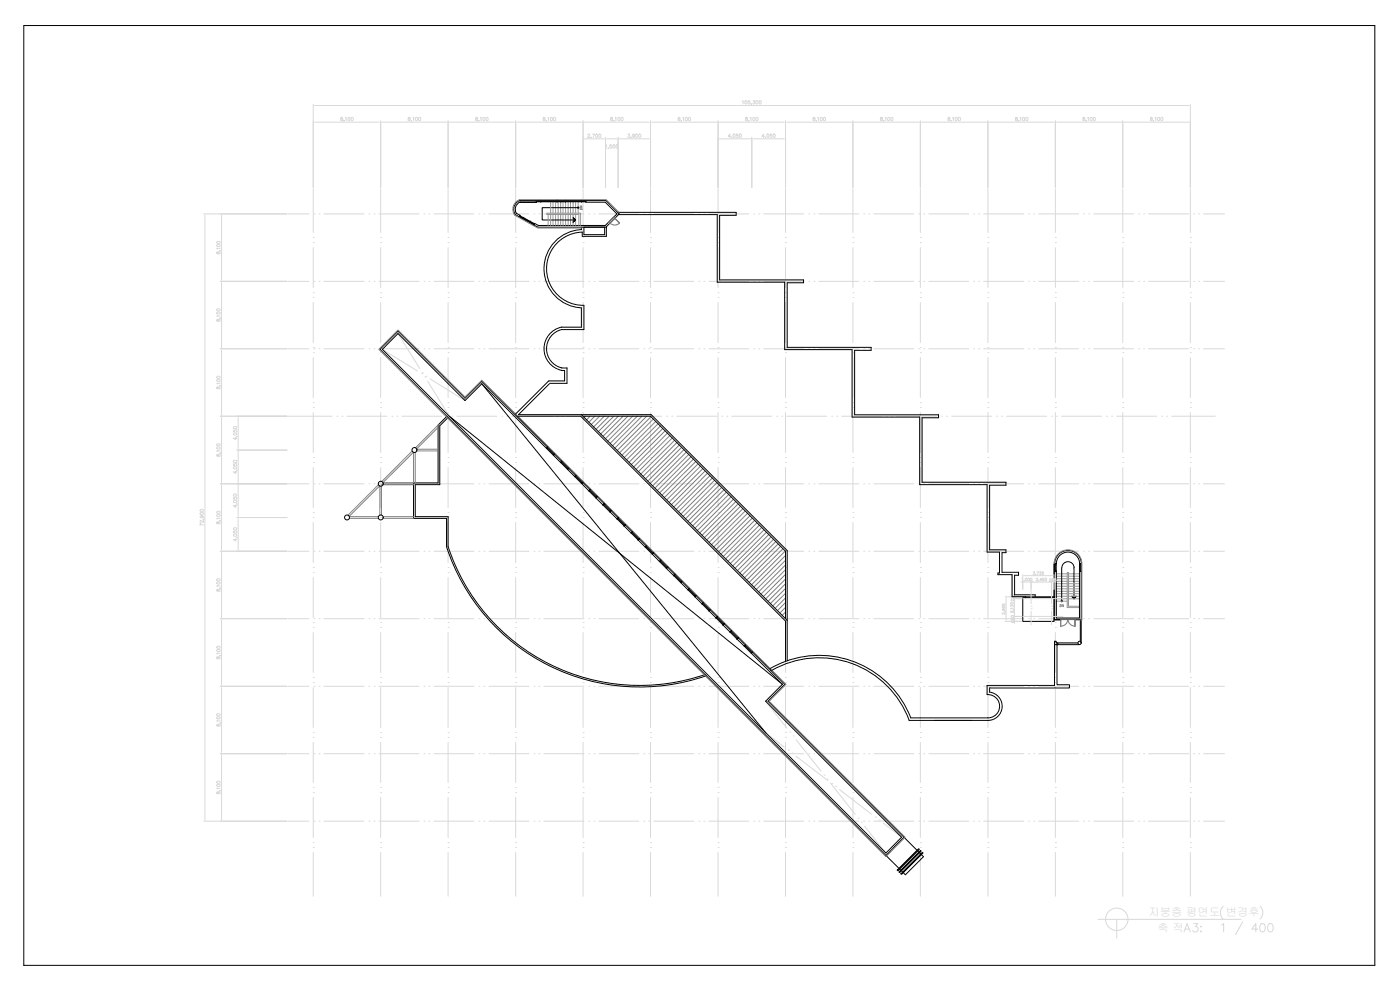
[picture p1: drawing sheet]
<svg xmlns="http://www.w3.org/2000/svg" width="420mm" height="297mm" viewBox="0 0 420 297" stroke-linecap="round" stroke-linejoin="round" font-family="sans-serif">
<defs><g id="words">
<text font-size="3.5" x="175.7" y="64.2" transform="rotate(-90 175.7 64.2)">DN</text>
<text font-size="3.1" fill="#979797" x="316.8" y="183.1">DN</text>
</g></defs>
<!-- layer: CEN -->
<g fill="none" stroke="#d9d9d9" stroke-width=".3">
<path d="M94 56.6v13.2M114.2 56.6v13.2M134.5 56.6v13.2M154.8 56.6v13.2M175 56.6v13.2M195.2 56.6v13.2M215.5 56.6v13.2M235.7 56.6v13.2M256 56.6v13.2M276.2 56.6v13.2M296.5 56.6v13.2M316.7 56.6v13.2"/>
<path d="M337 56.6v13.2M357.2 56.6v13.2M86.5 64.2h6.2M94 71.3h.1M94 72.8h.1M94 74.3v12M94.3 64.2h.1M95.7 64.2h.1M97.2 64.2h12M110.7 64.2h.1M112.3 64.2h.1M113.7 64.2h12.1"/>
<path d="M114.2 71.3h.1M114.2 72.8h.1M114.2 74.3v12M127.2 64.2h.1M128.7 64.2h.1M130.2 64.2h12M134.5 71.3h.1M134.5 72.8h.1M134.5 74.3v12M143.7 64.2h.1M145.2 64.2h.1M146.8 64.2h11.9"/>
<path d="M154.8 71.3h.1M154.8 72.8h.1M154.8 74.3v12M160.3 64.2h.1M161.7 64.2h.1M163.2 64.2h12M175 71.3h.1M175 72.8h.1M175 74.3v12M178.3 64.2h.1M179.7 64.2h12.1M193.2 64.2h.1"/>
<path d="M194.7 64.2h.1M195.2 71.3h.1M195.2 72.8h.1M195.2 74.3v12M196.2 64.2h12M209.7 64.2h.1M211.2 64.2h.1M212.8 64.2h11.9M215.5 71.3h.1M215.5 72.8h.1M215.5 74.3v12M226.2 64.2h.1"/>
<path d="M227.7 64.2h.1M229.2 64.2h12M235.7 71.3h.1M235.7 72.8h.1M235.7 74.3v12M242.7 64.2h.1M244.2 64.2h.1M245.7 64.2h12.1M256 71.3h.1M256 72.8h.1M256 74.3v12M259.2 64.2h.1"/>
<path d="M260.7 64.2h.1M262.2 64.2h12M275.7 64.2h.1M276.2 71.3h.1M276.2 72.8h.1M276.2 74.3v12M277.2 64.2h.1M278.8 64.2h11.9M292.2 64.2h.1M293.7 64.2h.1M295.2 64.2h12M296.5 71.3h.1"/>
<path d="M296.5 72.8h.1M296.5 74.3v12M308.7 64.2h.1M310.2 64.2h.1M311.7 64.2h12M316.7 71.3h.1M316.7 72.8h.1M316.7 74.3v12M325.2 64.2h.1M326.7 64.2h.1M328.2 64.2h12M337 71.3h.1"/>
<path d="M337 72.8h.1M337 74.3v12M341.7 64.2h.1M343.2 64.2h.1M344.7 64.2h12M357.2 71.3h.1M357.2 72.8h.1M357.2 74.3v12M358.2 64.2h.1M359.7 64.2h.1M361.2 64.2h6.3M86.5 84.4h6.2"/>
<path d="M94 87.8h.1M94 89.3h.1M94 90.8v12M94.3 84.4h.1M95.7 84.4h.1M97.2 84.4h12M110.7 84.4h.1M112.3 84.4h.1M113.7 84.4h12.1M114.2 87.8h.1M114.2 89.3h.1M114.2 90.8v12"/>
<path d="M127.2 84.4h.1M128.7 84.4h.1M130.2 84.4h12M134.5 87.8h.1M134.5 89.3h.1M134.5 90.8v12M143.7 84.4h.1M145.2 84.4h.1M146.8 84.4h11.9M154.8 87.8h.1M154.8 89.3h.1M154.8 90.8v12"/>
<path d="M160.3 84.4h.1M161.7 84.4h.1M163.2 84.4h12M175 87.8h.1M175 89.3h.1M175 90.8v12M176.7 84.4h.1M178.3 84.4h.1M179.7 84.4h12.1M193.2 84.4h.1M194.7 84.4h.1M195.2 87.8h.1"/>
<path d="M195.2 89.3h.1M195.2 90.8v12M196.2 84.4h12M209.7 84.4h.1M211.2 84.4h.1M212.8 84.4h11.9M215.5 87.8h.1M215.5 89.3h.1M215.5 90.8v12M226.2 84.4h.1M227.7 84.4h.1M229.2 84.4h12"/>
<path d="M235.7 87.8h.1M235.7 89.3h.1M235.7 90.8v12M242.7 84.4h.1M244.2 84.4h.1M245.7 84.4h12.1M256 87.8h.1M256 89.3h.1M256 90.8v12M259.2 84.4h.1M260.7 84.4h.1M262.2 84.4h12"/>
<path d="M275.7 84.4h.1M276.2 87.8h.1M276.2 89.3h.1M276.2 90.8v12M277.2 84.4h.1M278.8 84.4h11.9M292.2 84.4h.1M293.7 84.4h.1M295.2 84.4h12M296.5 87.8h.1M296.5 89.3h.1M296.5 90.8v12"/>
<path d="M308.7 84.4h.1M310.2 84.4h.1M311.7 84.4h12M316.7 87.8h.1M316.7 89.3h.1M316.7 90.8v12M325.2 84.4h.1M326.7 84.4h.1M328.2 84.4h12M337 87.8h.1M337 89.3h.1M337 90.8v12"/>
<path d="M341.7 84.4h.1M343.2 84.4h.1M344.7 84.4h12M357.2 87.8h.1M357.2 89.3h.1M357.2 90.8v12M358.2 84.4h.1M359.7 84.4h.1M361.2 84.4h6.3M86.5 104.6h6.2M94 104.3h.1M94 105.8h.1"/>
<path d="M94 107.3v12M94.3 104.6h.1M95.7 104.6h.1M97.2 104.6h12M110.7 104.6h.1M112.3 104.6h.1M113.7 104.6h12.1M114.2 104.3h.1M114.2 105.8h.1M114.2 107.3v12M114.8 104.8l10.5 6.5M119.5 100.1l6.5 10.5"/>
<path d="M126.5 112.1h.1M126.8 111.8h.1M127.2 104.6h.1M127.5 113.1h.1M127.8 112.9h.1M128.3 114.4l6.6 10.5M128.7 104.6h.1M129.1 113.7l10.5 6.5M130.2 104.6h12M134.5 104.3h.1M134.5 105.8h.1M134.5 107.3v12"/>
<path d="M143.7 104.6h.1M145.2 104.6h.1M146.8 104.6h11.9M154.8 104.3h.1M154.8 105.8h.1M154.8 107.3v12M160.3 104.6h.1M161.7 104.6h.1M163.2 104.6h12M175 104.3h.1M175 105.8h.1M175 107.3v12"/>
<path d="M176.7 104.6h.1M178.3 104.6h.1M179.7 104.6h12.1M193.2 104.6h.1M194.7 104.6h.1M195.2 104.3h.1M195.2 105.8h.1M195.2 107.3v12M196.2 104.6h12M209.7 104.6h.1M211.2 104.6h.1M212.8 104.6h11.9"/>
<path d="M215.5 104.3h.1M215.5 105.8h.1M215.5 107.3v12M226.2 104.6h.1M227.7 104.6h.1M229.2 104.6h12M235.7 104.3h.1M235.7 105.8h.1M235.7 107.3v12M242.7 104.6h.1M244.2 104.6h.1M245.7 104.6h12.1"/>
<path d="M256 104.3h.1M256 105.8h.1M256 107.3v12M259.2 104.6h.1M260.7 104.6h.1M262.2 104.6h12M275.7 104.6h.1M276.2 104.3h.1M276.2 105.8h.1M276.2 107.3v12M277.2 104.6h.1M278.8 104.6h11.9"/>
<path d="M292.2 104.6h.1M293.7 104.6h.1M295.2 104.6h12M296.5 104.3h.1M296.5 105.8h.1M296.5 107.3v12M308.7 104.6h.1M310.2 104.6h.1M311.7 104.6h12M316.7 104.3h.1M316.7 105.8h.1M316.7 107.3v12"/>
<path d="M325.2 104.6h.1M326.7 104.6h.1M328.2 104.6h12M337 104.3h.1M337 105.8h.1M337 107.3v12M341.7 104.6h.1M343.2 104.6h.1M344.7 104.6h12M357.2 104.3h.1M357.2 105.8h.1M357.2 107.3v12"/>
<path d="M358.2 104.6h.1M359.7 104.6h.1M361.2 104.6h6.3M86.5 124.9h13.1M94 120.8h.1M94 122.3h.1M94 137.3h.1M94 138.8h.1M94 123.8v12M101.1 124.9h.1M102.6 124.9h.1M104.1 124.9h12"/>
<path d="M114.2 120.8h.1M114.2 122.3h.1M114.2 137.3h.1M114.2 138.8h.1M114.2 123.8v12M117.6 124.9h.1M119.1 124.9h.1M120.6 124.9h12M134.1 124.9h.1M134.5 120.8h.1M134.5 122.3h.1M134.5 137.3h.1"/>
<path d="M134.5 138.8h.1M134.5 123.8v12M135.6 124.9h.1M137.1 124.9h12M150.6 124.9h.1M152.1 124.9h.1M153.6 124.9h12M154.8 120.8h.1M154.8 122.3h.1M154.8 137.3h.1M154.8 138.8h.1M154.8 123.8v12"/>
<path d="M167.1 124.9h.1M168.6 124.9h.1M170.1 124.9h12M175 120.8h.1M175 122.3h.1M175 137.3h.1M175 138.8h.1M175 123.8v12M183.6 124.9h.1M185.1 124.9h.1M186.6 124.9h12M195.2 120.8h.1"/>
<path d="M195.2 122.3h.1M195.2 137.3h.1M195.2 138.8h.1M195.2 123.8v12M200.1 124.9h.1M201.6 124.9h.1M203.1 124.9h12M215.5 120.8h.1M215.5 122.3h.1M215.5 137.3h.1M215.5 138.8h.1M215.5 123.8v12"/>
<path d="M216.6 124.9h.1M218.1 124.9h.1M219.6 124.9h12M233.1 124.9h.1M234.6 124.9h.1M235.7 120.8h.1M235.7 122.3h.1M235.7 137.3h.1M235.7 138.8h.1M235.7 123.8v12M236.1 124.9h12M249.6 124.9h.1"/>
<path d="M251.1 124.9h.1M252.6 124.9h12M256 120.8h.1M256 122.3h.1M256 137.3h.1M256 138.8h.1M256 123.8v12M266.1 124.9h.1M267.6 124.9h.1M269.1 124.9h12M276.2 120.8h.1M276.2 122.3h.1"/>
<path d="M276.2 137.3h.1M276.2 138.8h.1M276.2 123.8v12M282.6 124.9h.1M284.1 124.9h.1M285.6 124.9h12M296.5 120.8h.1M296.5 122.3h.1M296.5 137.3h.1M296.5 138.8h.1M296.5 123.8v12M299.1 124.9h.1"/>
<path d="M300.6 124.9h.1M302.1 124.9h12M315.6 124.9h.1M316.7 120.8h.1M316.7 122.3h.1M316.7 137.3h.1M316.7 138.8h.1M316.7 123.8v12M317.1 124.9h.1M318.6 124.9h12M332.1 124.9h.1M333.6 124.9h.1"/>
<path d="M335.1 124.9h12M337 120.8h.1M337 122.3h.1M337 137.3h.1M337 138.8h.1M337 123.8v12M348.6 124.9h.1M350.1 124.9h.1M351.6 124.9h13.1M357.2 120.8h.1M357.2 122.3h.1M357.2 137.3h.1"/>
<path d="M357.2 138.8h.1M357.2 123.8v12M86.5 145.2h6.2M94 153.8h.1M94 155.3h.1M94 140.3v12M94 156.8v12M94.3 145.2h.1M95.7 145.2h.1M97.2 145.2h12M110.7 145.2h.1M112.3 145.2h.1"/>
<path d="M113.7 145.2h12.1M114.2 153.8h.1M114.2 155.3h.1M114.2 140.3v12M114.2 156.8v12M127.2 145.2h.1M128.7 145.2h.1M130.2 145.2h12M134.5 153.8h.1M134.5 155.3h.1M134.5 140.3v12M134.5 156.8v12"/>
<path d="M143.7 145.2h.1M145.2 145.2h.1M146.8 145.2h11.9M154.8 153.8h.1M154.8 155.3h.1M154.8 140.3v12M154.8 156.8v12M160.3 145.2h.1M161.7 145.2h.1M163.2 145.2h12M175 153.8h.1M175 155.3h.1"/>
<path d="M175 140.3v12M175 156.8v12M176.7 145.2h.1M178.3 145.2h.1M179.7 145.2h12.1M193.2 145.2h.1M194.7 145.2h.1M195.2 153.8h.1M195.2 155.3h.1M195.2 140.3v12M195.2 156.8v12M196.2 145.2h12"/>
<path d="M209.7 145.2h.1M211.2 145.2h.1M212.8 145.2h11.9M215.5 153.8h.1M215.5 155.3h.1M215.5 140.3v12M215.5 156.8v12M226.2 145.2h.1M227.7 145.2h.1M229.2 145.2h12M235.7 153.8h.1M235.7 155.3h.1"/>
<path d="M235.7 140.3v12M235.7 156.8v12M242.7 145.2h.1M244.2 145.2h.1M245.7 145.2h12.1M256 153.8h.1M256 155.3h.1M256 140.3v12M256 156.8v12M259.2 145.2h.1M260.7 145.2h.1M262.2 145.2h12"/>
<path d="M275.7 145.2h.1M276.2 153.8h.1M276.2 155.3h.1M276.2 140.3v12M276.2 156.8v12M277.2 145.2h.1M278.8 145.2h11.9M292.2 145.2h.1M293.7 145.2h.1M295.2 145.2h12M296.5 153.8h.1M296.5 155.3h.1"/>
<path d="M296.5 140.3v12M296.5 156.8v12M308.7 145.2h.1M310.2 145.2h.1M311.7 145.2h12M316.7 153.8h.1M316.7 155.3h.1M316.7 140.3v12M316.7 156.8v12M325.2 145.2h.1M326.7 145.2h.1M328.2 145.2h12"/>
<path d="M337 153.8h.1M337 155.3h.1M337 140.3v12M337 156.8v12M341.7 145.2h.1M343.2 145.2h.1M344.7 145.2h12M357.2 153.8h.1M357.2 155.3h.1M357.2 140.3v12M357.2 156.8v12M358.2 145.2h.1"/>
<path d="M359.7 145.2h.1M361.2 145.2h6.3M86.5 165.4h6.2M94 170.3h.1M94 171.8h.1M94 173.3v12M94.3 165.4h.1M95.7 165.4h.1M97.2 165.4h12M110.7 165.4h.1M112.3 165.4h.1M113.7 165.4h12.1"/>
<path d="M114.2 170.3h.1M114.2 171.8h.1M114.2 173.3v12M127.2 165.4h.1M128.7 165.4h.1M130.2 165.4h12M134.5 170.3h.1M134.5 171.8h.1M134.5 173.3v12M143.7 165.4h.1M145.2 165.4h.1M146.8 165.4h11.9"/>
<path d="M154.8 170.3h.1M154.8 171.8h.1M154.8 173.3v12M160.3 165.4h.1M161.7 165.4h.1M163.2 165.4h12M175 170.3h.1M175 171.8h.1M175 173.3v12M176.7 165.4h.1M178.3 165.4h.1M179.7 165.4h12.1"/>
<path d="M193.2 165.4h.1M194.7 165.4h.1M195.2 170.3h.1M195.2 171.8h.1M195.2 173.3v12M196.2 165.4h12M209.7 165.4h.1M211.2 165.4h.1M212.8 165.4h11.9M215.5 170.3h.1M215.5 171.8h.1M215.5 173.3v12"/>
<path d="M226.2 165.4h.1M227.7 165.4h.1M229.2 165.4h12M235.7 170.3h.1M235.7 171.8h.1M235.7 173.3v12M242.7 165.4h.1M244.2 165.4h.1M245.7 165.4h12.1M256 170.3h.1M256 171.8h.1M256 173.3v12"/>
<path d="M259.2 165.4h.1M260.7 165.4h.1M262.2 165.4h12M275.7 165.4h.1M276.2 170.3h.1M276.2 171.8h.1M276.2 173.3v12M277.2 165.4h.1M278.8 165.4h11.9M292.2 165.4h.1M293.7 165.4h.1M295.2 165.4h12"/>
<path d="M296.5 170.3h.1M296.5 171.8h.1M296.5 173.3v12M306.9 179.6h12.1M308.7 165.4h.1M309.4 177.1v4M310.2 165.4h.1M311.7 165.4h12M315.6 177.1v4M316.7 170.3h.1M316.7 171.8h.1M316.7 173.3v12"/>
<path d="M325.2 165.4h.1M326.7 165.4h.1M328.2 165.4h12M337 170.3h.1M337 171.8h.1M337 173.3v12M341.7 165.4h.1M343.2 165.4h.1M344.7 165.4h12M357.2 170.3h.1M357.2 171.8h.1M357.2 173.3v12"/>
<path d="M358.2 165.4h.1M359.7 165.4h.1M361.2 165.4h6.3M86.5 185.6h6.2M94 186.8h.1M94 188.3h.1M94 189.8v12M94.3 185.6h.1M95.7 185.6h.1M97.2 185.6h12M110.7 185.6h.1M112.3 185.6h.1"/>
<path d="M113.7 185.6h12.1M114.2 186.8h.1M114.2 188.3h.1M114.2 189.8v12M127.2 185.6h.1M128.7 185.6h.1M130.2 185.6h12M134.5 186.8h.1M134.5 188.3h.1M134.5 189.8v12M143.7 185.6h.1M145.2 185.6h.1"/>
<path d="M146.8 185.6h11.9M154.8 186.8h.1M154.8 188.3h.1M154.8 189.8v12M160.3 185.6h.1M161.7 185.6h.1M163.2 185.6h12M175 186.8h.1M175 188.3h.1M175 189.8v12M176.7 185.6h.1M178.3 185.6h.1"/>
<path d="M179.7 185.6h12.1M193.2 185.6h.1M194.7 185.6h.1M195.2 186.8h.1M195.2 188.3h.1M195.2 189.8v12M196.2 185.6h12M209.7 185.6h.1M211.2 185.6h.1M212.8 185.6h11.9M215.5 186.8h.1M215.5 188.3h.1"/>
<path d="M215.5 189.8v12M226.2 185.6h.1M227.7 185.6h.1M229.2 185.6h12M235.7 186.8h.1M235.7 188.3h.1M235.7 189.8v12M242.7 185.6h.1M244.2 185.6h.1M245.7 185.6h12.1M256 186.8h.1M256 188.3h.1"/>
<path d="M256 189.8v12M259.2 185.6h.1M260.7 185.6h.1M262.2 185.6h12M275.7 185.6h.1M276.2 186.8h.1M276.2 188.3h.1M276.2 189.8v12M277.2 185.6h.1M278.8 185.6h11.9M292.2 185.6h.1M293.7 185.6h.1"/>
<path d="M295.2 185.6h12M296.5 186.8h.1M296.5 188.3h.1M296.5 189.8v12M306.9 185h12.1M308.7 185.6h.1M309.4 181.9h.1M309.4 182.7h.1M309.4 183.4v4.1M310.2 185.6h.1M311.7 185.6h12M315.6 181.9h.1"/>
<path d="M315.6 182.7h.1M315.6 183.4v4.1M316.7 186.8h.1M316.7 188.3h.1M316.7 189.8v12M325.2 185.6h.1M326.7 185.6h.1M328.2 185.6h12M337 186.8h.1M337 188.3h.1M337 189.8v12M341.7 185.6h.1"/>
<path d="M343.2 185.6h.1M344.7 185.6h12M357.2 186.8h.1M357.2 188.3h.1M357.2 189.8v12M358.2 185.6h.1M359.7 185.6h.1M361.2 185.6h6.3M86.5 205.9h6.2M94 203.3h.1M94 204.8h.1M94 219.8h.1"/>
<path d="M94 206.3v12M94.3 205.9h.1M95.7 205.9h.1M97.2 205.9h12M110.7 205.9h.1M112.3 205.9h.1M113.7 205.9h12.1M114.2 203.3h.1M114.2 204.8h.1M114.2 219.8h.1M114.2 206.3v12M127.2 205.9h.1"/>
<path d="M128.7 205.9h.1M130.2 205.9h12M134.5 203.3h.1M134.5 204.8h.1M134.5 219.8h.1M134.5 206.3v12M143.7 205.9h.1M145.2 205.9h.1M146.8 205.9h11.9M154.8 203.3h.1M154.8 204.8h.1M154.8 219.8h.1"/>
<path d="M154.8 206.3v12M160.3 205.9h.1M161.7 205.9h.1M163.2 205.9h12M175 203.3h.1M175 204.8h.1M175 219.8h.1M175 206.3v12M176.7 205.9h.1M178.3 205.9h.1M179.7 205.9h12.1M193.2 205.9h.1"/>
<path d="M194.7 205.9h.1M195.2 203.3h.1M195.2 204.8h.1M195.2 219.8h.1M195.2 206.3v12M196.2 205.9h12M209.7 205.9h.1M211.2 205.9h.1M212.8 205.9h11.9M215.5 203.3h.1M215.5 204.8h.1M215.5 219.8h.1"/>
<path d="M215.5 206.3v12M226.2 205.9h.1M227.7 205.9h.1M229.2 205.9h12M229.8 210.4l6.4 8.1M229.9 219.9l5.5 4.3M235.7 203.3h.1M235.7 204.8h.1M235.7 219.8h.1M235.7 206.3v12M237.1 219.6h.1M242.7 205.9h.1"/>
<path d="M244.2 205.9h.1M245.7 205.9h12.1M256 203.3h.1M256 204.8h.1M256 219.8h.1M256 206.3v12M259.2 205.9h.1M260.7 205.9h.1M262.2 205.9h12M275.7 205.9h.1M276.2 203.3h.1M276.2 204.8h.1"/>
<path d="M276.2 219.8h.1M276.2 206.3v12M277.2 205.9h.1M278.8 205.9h11.9M292.2 205.9h.1M293.7 205.9h.1M295.2 205.9h12M296.5 203.3h.1M296.5 204.8h.1M296.5 219.8h.1M296.5 206.3v12M308.7 205.9h.1"/>
<path d="M310.2 205.9h.1M311.7 205.9h12M316.7 203.3h.1M316.7 204.8h.1M316.7 219.8h.1M316.7 206.3v12M325.2 205.9h.1M326.7 205.9h.1M328.2 205.9h12M337 203.3h.1M337 204.8h.1M337 219.8h.1"/>
<path d="M337 206.3v12M341.7 205.9h.1M343.2 205.9h.1M344.7 205.9h12M357.2 203.3h.1M357.2 204.8h.1M357.2 219.8h.1M357.2 206.3v12M358.2 205.9h.1M359.7 205.9h.1M361.2 205.9h6.3M86.5 226.1h6.2"/>
<path d="M94 221.3h.1M94 236.3h.1M94 237.8h.1M94 222.8v12M94 239.3v12M94.3 226.1h.1M95.7 226.1h.1M97.2 226.1h12M110.7 226.1h.1M112.3 226.1h.1M113.7 226.1h12.1M114.2 221.3h.1"/>
<path d="M114.2 236.3h.1M114.2 237.8h.1M114.2 222.8v12M114.2 239.3v12M127.2 226.1h.1M128.7 226.1h.1M130.2 226.1h12M134.5 221.3h.1M134.5 236.3h.1M134.5 237.8h.1M134.5 222.8v12M134.5 239.3v12"/>
<path d="M143.7 226.1h.1M145.2 226.1h.1M146.8 226.1h11.9M154.8 221.3h.1M154.8 236.3h.1M154.8 237.8h.1M154.8 222.8v12M154.8 239.3v12M160.3 226.1h.1M161.7 226.1h.1M163.2 226.1h12M175 221.3h.1"/>
<path d="M175 236.3h.1M175 237.8h.1M175 222.8v12M175 239.3v12M176.7 226.1h.1M178.3 226.1h.1M179.7 226.1h12.1M193.2 226.1h.1M194.7 226.1h.1M195.2 221.3h.1M195.2 236.3h.1M195.2 237.8h.1"/>
<path d="M195.2 222.8v12M195.2 239.3v12M196.2 226.1h12M209.7 226.1h.1M211.2 226.1h.1M212.8 226.1h11.9M215.5 221.3h.1M215.5 236.3h.1M215.5 237.8h.1M215.5 222.8v12M215.5 239.3v12M226.2 226.1h.1"/>
<path d="M227.7 226.1h.1M229.2 226.1h12M235.7 221.3h.1M235.7 236.3h.1M235.7 237.8h.1M235.7 222.8v12M235.7 239.3v12M236.5 225h.1M237.7 226h.1M238 220.8h.1M238.9 226.9l9.5 7.3M239 222l7.4 9.4"/>
<path d="M242.7 226.1h.1M244.2 226.1h.1M245.7 226.1h12.1M247.3 232.6h.1M248.3 233.8h.1M249.2 234.9l7.5 9.4M249.6 235.1h.1M250.8 236h.1M252 236.9l9.5 7.4M256 221.3h.1M256 236.3h.1M256 237.8h.1"/>
<path d="M256 222.8v12M256 239.3v12M259.2 226.1h.1M260.7 226.1h.1M262.2 226.1h12M275.7 226.1h.1M276.2 221.3h.1M276.2 236.3h.1M276.2 237.8h.1M276.2 222.8v12M276.2 239.3v12M277.2 226.1h.1"/>
<path d="M278.8 226.1h11.9M292.2 226.1h.1M293.7 226.1h.1M295.2 226.1h12M296.5 221.3h.1M296.5 236.3h.1M296.5 237.8h.1M296.5 222.8v12M296.5 239.3v12M308.7 226.1h.1M310.2 226.1h.1M311.7 226.1h12"/>
<path d="M316.7 221.3h.1M316.7 236.3h.1M316.7 237.8h.1M316.7 222.8v12M316.7 239.3v12M325.2 226.1h.1M326.7 226.1h.1M328.2 226.1h12M337 221.3h.1M337 236.3h.1M337 237.8h.1M337 222.8v12"/>
<path d="M337 239.3v12M341.7 226.1h.1M343.2 226.1h.1M344.7 226.1h12M357.2 221.3h.1M357.2 236.3h.1M357.2 237.8h.1M357.2 222.8v12M357.2 239.3v12M358.2 226.1h.1M359.7 226.1h.1M361.2 226.1h6.3"/>
<path d="M86.5 246.4h6.2M94 252.8h.1M94 254.3h.1M94 255.8v13.1M94.3 246.4h.1M95.7 246.4h.1M97.2 246.4h12M110.7 246.4h.1M112.3 246.4h.1M113.7 246.4h12.1M114.2 252.8h.1M114.2 254.3h.1"/>
<path d="M114.2 255.8v13.1M127.2 246.4h.1M128.7 246.4h.1M130.2 246.4h12M134.5 252.8h.1M134.5 254.3h.1M134.5 255.8v13.1M143.7 246.4h.1M145.2 246.4h.1M146.8 246.4h11.9M154.8 252.8h.1M154.8 254.3h.1"/>
<path d="M154.8 255.8v13.1M160.3 246.4h.1M161.7 246.4h.1M163.2 246.4h12M175 252.8h.1M175 254.3h.1M175 255.8v13.1M176.7 246.4h.1M178.3 246.4h.1M179.7 246.4h12.1M193.2 246.4h.1M194.7 246.4h.1"/>
<path d="M195.2 252.8h.1M195.2 254.3h.1M195.2 255.8v13.1M196.2 246.4h12M209.7 246.4h.1M211.2 246.4h.1M212.8 246.4h11.9M215.5 252.8h.1M215.5 254.3h.1M215.5 255.8v13.1M226.2 246.4h.1M227.7 246.4h.1"/>
<path d="M229.2 246.4h12M235.7 252.8h.1M235.7 254.3h.1M235.7 255.8v13.1M242.7 246.4h.1M244.2 246.4h.1M245.7 246.4h12.1M256 252.8h.1M256 254.3h.1M256 255.8v13.1M257.6 245.5h.1M258.5 246.7h.1"/>
<path d="M259.2 246.4h.1M259.4 247.9l6.5 8M260.7 246.4h.1M262.2 246.4h12M262.7 245.2h.1M263.9 246.1h.1M265.1 247l5.5 4.2M275.7 246.4h.1M276.2 252.8h.1M276.2 254.3h.1M276.2 255.8v13.1M277.2 246.4h.1"/>
<path d="M278.8 246.4h11.9M292.2 246.4h.1M293.7 246.4h.1M295.2 246.4h12M296.5 252.8h.1M296.5 254.3h.1M296.5 255.8v13.1M308.7 246.4h.1M310.2 246.4h.1M311.7 246.4h12M316.7 252.8h.1M316.7 254.3h.1"/>
<path d="M316.7 255.8v13.1M325.2 246.4h.1M326.7 246.4h.1M328.2 246.4h12M337 252.8h.1M337 254.3h.1M337 255.8v13.1M341.7 246.4h.1M343.2 246.4h.1M344.7 246.4h12M357.2 252.8h.1M357.2 254.3h.1"/>
<path d="M357.2 255.8v13.1M358.2 246.4h.1M359.7 246.4h.1M361.2 246.4h6.3"/>
</g>
<!-- layer: DIM -->
<g fill="none" stroke="#d9d9d9" stroke-width=".3">
<path d="M94 31.3v25M94.4 31.7h262.5M94.4 36.7h19.5M102.3 35.3v.3l.6 .3-.5 .3a.34 .34 0 0 1-.2-.4 .34 .34 0 0 1 .5-.2l.1-.3zM103.3 36.2l-.1 .2M103.7 35.4l.2-.2v1M114.2 36.3v20M114.6 36.7h19.5M122.5 35.3v.2a.49 .49 0 0 1 .5 .7h-.3a.34 .34 0 0 1-.2-.4 .34 .34 0 0 1 .4-.2l.1-.3zM123.5 36.2l-.1 .2M123.9 35.4l.2-.2v1M134.5 36.3v20"/>
<path d="M134.9 36.7h19.5M142.8 35.3v.3a.38 .38 0 0 1 .5 .1 .38 .38 0 0 1-.1 .5l-.5-.3 .6-.6zM143.7 36.2v.2M144.1 35.4l.3-.2v1M154.8 36.3v20M155.1 36.7h19.5M163.1 35.3v.3l.5 .3-.4 .3a.34 .34 0 0 1-.2-.4 .34 .34 0 0 1 .4-.2l.1-.3zM164 36.2l-.1 .2M164.4 35.4l.2-.2v1M175 36.3v20M175.4 36.7h19.4M183.3 35.3v.3a.4 .4 0 0 1 .5 .1 .4 .4 0 0 1 0 .5h-.5a.4 .4 0 0 1 0-.5 .4 .4 0 0 1 .5-.1v-.3z"/>
<path d="M184.3 36.2l-.1 .2M184.6 35.4l.3-.2v1M195.2 36.3v20M195.6 36.7h19.5M203.6 35.3v.3a.38 .38 0 0 1 .5 .1 .38 .38 0 0 1-.2 .5l-.5-.3 .7-.6zM204.5 36.2l-.1 .2M204.9 35.4l.2-.2v1M215.5 36.3v20M215.8 36.7h19.6M222.7 30.4l.3-.2v1M223.8 35.3v.3l.5 .2-.2 .4-.4-.3 .6-.6zM224.7 36.2l-.1 .2"/>
<path d="M225 30.2h-.4l-.1 .4a.34 .34 0 0 1 .5 0 .34 .34 0 0 1 0 .6 .34 .34 0 0 1-.5-.2M225.1 35.4l.3-.2v1M225.5 31.2l-.1 .2M226 30.2h.5l-.3 .4a.3 .3 0 0 1 .4 .3 .3 .3 0 0 1-.3 .3l-.4-.2M235.7 36.3v20M236.1 36.7h19.5M244 35.3v.3a.4 .4 0 0 1 .5 .1 .4 .4 0 0 1 0 .5h-.5a.4 .4 0 0 1 .1-.5 .4 .4 0 0 1 .4-.1v-.3zM245 36.2l-.1 .2M245.4 35.4l.2-.2v1M256 36.3v20M256.4 36.7h19.5M264.3 35.3l-.1 .2a.49 .49 0 0 1 .6 .7h-.2a.31 .31 0 0 1-.4-.2 .31 .31 0 0 1 .3-.4l.3-.3z"/>
<path d="M265.2 36.2v.2M265.6 35.4l.3-.2v1M276.2 36.3v20M276.6 36.7h19.5M284.6 35.3v.3l.5 .2-.2 .4-.4-.3 .6-.6zM285.5 36.2l-.1 .2M285.9 35.4l.2-.2v1M296.5 36.3v20M296.9 36.7h19.4M304.8 35.3v.3h.3a.31 .31 0 0 1 .3 .4 .31 .31 0 0 1-.4 .2h-.2a.39 .39 0 0 1 0-.5 .39 .39 0 0 1 .5-.1v-.3zM305.8 36.2l-.2 .2M306.1 35.4l.3-.2v1"/>
<path d="M316.7 36.3v20M317.1 36.7h19.5M325.1 35.3l-.1 .2a.49 .49 0 0 1 .5 .7h-.1a.31 .31 0 0 1-.5-.2 .31 .31 0 0 1 .3-.4l.4-.3zM326 36.2l-.1 .2M326.4 35.4l.2-.2v1M337 36.3v20M337.3 36.7h19.6M345.3 35.3v.3l.5 .2-.2 .4-.4-.3 .6-.6zM346.2 36.2l-.1 .2M346.6 35.4l.3-.2v1M357.2 31.3v25M175.4 41.7h6"/>
<path d="M176.4 40.5l.2-.3 .4 .2-.7 .8h.7M177.4 41.2l-.1 .2M177.8 40.2h.7l-.5 1M181.7 43.6l.2-.2v1.1M181.7 41.3v15M182.1 41.7h3M182.6 44.4l-.1 .2M183.5 43.4h-.5v.5a.36 .36 0 0 1 .5-.1 .36 .36 0 0 1 0 .6 .36 .36 0 0 1-.5-.2M185.5 41.3v15M185.9 41.7h8.9M188.5 40.2h.5l-.3 .4a.32 .32 0 0 1 .2 .5 .32 .32 0 0 1-.5-.1M189.4 41.2l-.1 .2"/>
<path d="M190.4 40.6a.31 .31 0 0 1-.4 .2 .31 .31 0 0 1-.1-.5l.2-.1a.5 .5 0 0 1 .3 .6 .5 .5 0 0 1-.5 .4v-.1M215.8 41.7h9.4M219.3 40.9h-.7l.4-.7v1M219.6 41.2l-.1 .2M221.5 40.2h-.5v.4a.36 .36 0 0 1 .5 0 .36 .36 0 0 1 0 .6 .36 .36 0 0 1-.6-.2M225.6 41.3v15M226 41.7h9.4M229.4 40.9h-.7l.4-.7v1M229.7 41.2l-.1 .2M231.6 40.2h-.4l-.1 .4a.36 .36 0 0 1 .5 0 .36 .36 0 0 1 0 .6 .36 .36 0 0 1-.6-.2M61.1 64.2h25M61.5 64.5v181.5"/>
<path d="M65.1 75.6v.5l.2 .1a.51 .51 0 0 1 .7-.6l-.1 .6-.4-.2-.1-.4zM66 75.1l.2 .1M66.1 74.5h-1l.2 .3M66.5 64.5v19.5M65.1 95.8v.6h.3a.43 .43 0 0 1 .1-.5 .43 .43 0 0 1 .5-.1 .36 .36 0 0 1-.2 .6 .36 .36 0 0 1-.4-.4zM66 95.4l.2 .1M66.1 94.8h-1l.2 .2M66.1 84.4h20M66.5 84.8v19.5M65.1 116.1l.1 .5 .4-.5h.4v.5l-.3 .1-.3-.6zM66 115.7h.2M66.1 115h-1l.2 .3"/>
<path d="M66.1 104.6h20M66.5 105v19.5M65.1 136.4v.4l.2 .1a.51 .51 0 0 1 .7-.5l-.1 .5-.4-.1-.1-.4zM66 135.9l.2 .1M66.1 135.3h-1l.2 .2M66.1 124.9h20M66.5 125.3v19.5M70 129v.5h.5a.36 .36 0 0 1-.1-.5 .36 .36 0 0 1 .6 .1 .36 .36 0 0 1-.1 .5M70 139.1v.5l.5 .1a.36 .36 0 0 1-.1-.6 .36 .36 0 0 1 .6 .1 .36 .36 0 0 1-.1 .5M70.7 131.2v.8l-.7-.5h1.1M71 130.9l.2 .1M71.1 135h15"/>
<path d="M71.5 125.3v9.4M71.5 135.4v9.4M60.4 154.8a.31 .31 0 0 1 .3 .4 .31 .31 0 0 1-.5 .1l-.1-.2a.51 .51 0 0 1 .5-.3 .51 .51 0 0 1 .4 .5h-.1M61 155.7l.2 .1M61.1 157.6l-1-.5v.6M61.1 156.1v.7l-.7-.6a.3 .3 0 0 0-.4 .2 .3 .3 0 0 0 .3 .4M65.1 156.6v.5h.3a.43 .43 0 0 1 .1-.5 .43 .43 0 0 1 .5 0 .36 .36 0 0 1-.2 .6 .36 .36 0 0 1-.4-.5zM66 156.1l.2 .1M66.1 155.5h-1l.2 .2M66.1 145.2h20M66.5 145.5v19.5M70 149.3v.4l.5 .1a.34 .34 0 0 1 0-.5 .34 .34 0 0 1 .5 0 .34 .34 0 0 1-.1 .5"/>
<path d="M70 159.4v.5h.5a.35 .35 0 0 1 0-.5 .35 .35 0 0 1 .5 .1 .35 .35 0 0 1-.1 .5M70.7 141.4v.7l-.7-.5h1.1M70.7 151.5v.7l-.7-.5h1.1M71 141.1h.2M71 151.2l.2 .1M71.1 155.3h15M71.5 145.5v9.4M71.5 155.7v9.3M65.1 176.9l.1 .5 .5-.6 .3 .1v.4l-.4 .1-.2-.5zM66 176.4l.2 .1M66.1 175.8h-1l.2 .2M66.1 165.4h20"/>
<path d="M66.5 165.8v19.5M70.7 161.6v.7l-.7-.4h1.1M71 161.3l.2 .1M301.7 179.1h4.9M301.9 179.4v6.7M303.5 178.4v.4h.3a.29 .29 0 0 1 0-.4 .29 .29 0 0 1 .4 0 .29 .29 0 0 1-.1 .5M304.2 179.6h2.4M304.2 179.8v.6l-.6-.5-.1 .4h.1M304.2 179.1v.5l-.6-.5-.1 .4 .1 .1M304.4 178.5v.3M304.4 179.1v.5M304.4 179.9v4.8"/>
<path d="M306.4 174.6h.2M306.7 173.6l.2-.1v.8M306.9 174.6h2.5M306.9 172.4v4.4M307.2 172.7h8.8M307.4 174.2l-.1 .2M309.4 174.3v2.5M309.7 174.6h5.6M310.1 171.6h.4l-.2 .3a.26 .26 0 0 1 .2 .4 .26 .26 0 0 1-.5-.1M310.8 172.3v.2M311 173.7l.1-.2 .3 .1-.5 .7h.5M311.2 171.6h.5l-.4 .8"/>
<path d="M311.8 174.2l-.1 .2M312 171.6h.4l-.2 .3a.26 .26 0 0 1 .2 .4 .26 .26 0 0 1-.5-.1M312.6 174h-.5l.3-.5v.8M313.1 171.6h-.4v.3a.27 .27 0 0 1 .4 0 .27 .27 0 0 1 0 .4 .27 .27 0 0 1-.4-.1M313.3 173.5h-.4v.3a.27 .27 0 0 1 .4 0 .27 .27 0 0 1-.1 .4 .27 .27 0 0 1-.4-.1M314.9 173.8l.1-.1a.23 .23 0 0 1 .4 0 .23 .23 0 0 1-.1 .3l-.4 .4h.6M315.6 174.3v2.5M315.6 174.6h.7M315.8 173.7v.2a.31 .31 0 0 1 .3 .1 .31 .31 0 0 1 0 .4h-.4v-.3l.5-.3zM316.3 172.4v4.4M316.6 174.6h.3M316.9 173.6h-.4v.4a.29 .29 0 0 1 .4 0 .29 .29 0 0 1-.1 .4 .29 .29 0 0 1-.4-.1"/>
<path d="M65.1 197.1v.5l.2 .1a.51 .51 0 0 1 .7-.6l-.1 .6-.4-.2-.1-.4zM66 196.6l.2 .1M66.1 196h-1l.2 .3M66.1 185.6h20M66.5 186v19.5M300.8 182v.4h.3a.29 .29 0 0 1 0-.4 .29 .29 0 0 1 .5 0 .29 .29 0 0 1-.2 .5M300.8 181.2v.4l.3 .1a.29 .29 0 0 1 0-.5 .29 .29 0 0 1 .5 .1 .29 .29 0 0 1-.2 .4M301.1 182.7a.25 .25 0 0 1 .2 .3 .25 .25 0 0 1-.4 .2 .25 .25 0 0 1 0-.4h.7l-.1 .4M301.6 183.5l.1 .1M301.6 183.8v.6l-.7-.5-.1 .3 .2 .1M301.7 186.4h4.9M303.3 182v-.4l.3 .2a.27 .27 0 0 1 .4-.2 .27 .27 0 0 1-.1 .5"/>
<path d="M303.5 183.8h.1M303.6 186.3h-.1a.38 .38 0 0 0 .3 .4 .38 .38 0 0 0 .4-.3 .25 .25 0 0 0-.4-.1 .25 .25 0 0 0 .2 .4M304.1 183h.1M304.1 183.3v.5l-.6-.5-.2 .2 .2 .3M304.1 182.5h-.8l.2 .2M304.2 185h2.4M304.4 185v1.4M304.4 186.7v.4M65.1 217.3v.5h.3a.43 .43 0 0 1 .1-.4 .43 .43 0 0 1 .5-.1 .36 .36 0 0 1-.2 .6 .36 .36 0 0 1-.4-.4zM66 216.9l.2 .1M66.1 216.3h-1l.2 .2M66.1 205.9h20"/>
<path d="M66.5 206.3v19.5M65.1 237.6l.1 .5 .5-.6 .3 .1v.5h-.4l-.2-.5zM66 237.2h.2M66.1 236.5h-1l.2 .3M66.1 226.1h20M66.5 226.5v19.5M61.1 246.4h25M329.5 275.8h42.9M335.1 275.8v5.7M355.3 279.6l1-2.5 .9 2.5M355.7 278.8h1.2M358.2 277.1h1.3l-.7 .9a.83 .83 0 0 1 .6 1.4 .83 .83 0 0 1-1.4-.3"/>
<path d="M360.3 278h.2zM360.3 279.5h.2zM366.6 277.6l.6-.5v2.5M367.1 271.9a2.55 2.55 0 0 0 0 3.8M372.9 276.6l-2.1 3.8M377.5 278.8h-1.8l1.2-1.7v2.5M378.1 271.9a2.55 2.55 0 0 1 0 3.8M378.4 277.2a.8 .8 0 0 1 1.2 .4 1.26 1.26 0 0 1-.8 2 1.61 1.61 0 0 1-.4-2.4zM380.8 277.2a.8 .8 0 0 1 1.2 .4v1.5a.78 .78 0 0 1-.7 .5 .78 .78 0 0 1-.7-.5 1.94 1.94 0 0 1 .2-1.9z"/>
<circle cx="104.7" cy="35.7" r=".45"/>
<circle cx="105.7" cy="35.7" r=".46"/>
<circle cx="125" cy="35.7" r=".46"/>
<circle cx="125.9" cy="35.7" r=".45"/>
<circle cx="145.2" cy="35.7" r=".46"/>
<circle cx="146.2" cy="35.7" r=".45"/>
<circle cx="165.5" cy="35.7" r=".45"/>
<circle cx="166.4" cy="35.7" r=".46"/>
<circle cx="185.7" cy="35.7" r=".45"/>
<circle cx="186.7" cy="35.7" r=".46"/>
<circle cx="206" cy="35.7" r=".46"/>
<circle cx="206.9" cy="35.7" r=".45"/>
<circle cx="223.8" cy="30.7" r=".46"/>
<circle cx="226.2" cy="35.7" r=".45"/>
<circle cx="227.2" cy="35.7" r=".46"/>
<circle cx="227.2" cy="30.7" r=".46"/>
<circle cx="228.1" cy="30.7" r=".45"/>
<circle cx="246.5" cy="35.7" r=".45"/>
<circle cx="247.4" cy="35.7" r=".46"/>
<circle cx="266.7" cy="35.7" r=".46"/>
<circle cx="267.7" cy="35.7" r=".45"/>
<circle cx="287" cy="35.7" r=".45"/>
<circle cx="287.9" cy="35.7" r=".46"/>
<circle cx="307.2" cy="35.7" r=".45"/>
<circle cx="308.2" cy="35.7" r=".46"/>
<circle cx="327.5" cy="35.7" r=".46"/>
<circle cx="328.4" cy="35.7" r=".45"/>
<circle cx="347.7" cy="35.7" r=".46"/>
<circle cx="348.7" cy="35.7" r=".45"/>
<circle cx="179.1" cy="40.7" r=".45"/>
<circle cx="180" cy="40.7" r=".46"/>
<circle cx="184.2" cy="43.9" r=".45"/>
<circle cx="185.2" cy="43.9" r=".46"/>
<circle cx="191.1" cy="40.7" r=".46"/>
<circle cx="192" cy="40.7" r=".45"/>
<circle cx="220.3" cy="40.7" r=".45"/>
<circle cx="222.2" cy="40.7" r=".45"/>
<circle cx="230.4" cy="40.7" r=".45"/>
<circle cx="232.3" cy="40.7" r=".45"/>
<circle cx="65.5" cy="72.7" r=".45"/>
<circle cx="65.5" cy="73.7" r=".46"/>
<circle cx="65.5" cy="93.9" r=".45"/>
<circle cx="65.5" cy="93" r=".46"/>
<circle cx="65.5" cy="114.2" r=".45"/>
<circle cx="65.5" cy="113.2" r=".46"/>
<circle cx="65.5" cy="133.5" r=".45"/>
<circle cx="65.5" cy="134.4" r=".46"/>
<circle cx="70.5" cy="130.2" r=".45"/>
<circle cx="70.5" cy="128.3" r=".45"/>
<circle cx="70.5" cy="138.4" r=".46"/>
<circle cx="60.5" cy="153.1" r=".45"/>
<circle cx="60.5" cy="154.1" r=".46"/>
<circle cx="65.5" cy="154.7" r=".45"/>
<circle cx="65.5" cy="153.7" r=".46"/>
<circle cx="70.5" cy="148.5" r=".46"/>
<circle cx="70.5" cy="150.5" r=".46"/>
<circle cx="70.5" cy="158.7" r=".46"/>
<circle cx="70.5" cy="140.3" r=".46"/>
<circle cx="65.5" cy="174.9" r=".45"/>
<circle cx="65.5" cy="173.9" r=".46"/>
<circle cx="70.5" cy="160.6" r=".46"/>
<circle cx="307.9" cy="173.8" r=".36"/>
<circle cx="308.7" cy="173.8" r=".36"/>
<circle cx="309.5" cy="173.8" r=".36"/>
<circle cx="313.8" cy="173.8" r=".35"/>
<circle cx="65.5" cy="194.2" r=".45"/>
<circle cx="65.5" cy="195.2" r=".46"/>
<circle cx="303.7" cy="181" r=".36"/>
<circle cx="303.8" cy="184.9" r=".36"/>
<circle cx="303.8" cy="185.7" r=".36"/>
<circle cx="65.5" cy="215.4" r=".45"/>
<circle cx="65.5" cy="214.5" r=".46"/>
<circle cx="65.5" cy="235.6" r=".45"/>
<circle cx="65.5" cy="234.7" r=".46"/>
<circle cx="335.2" cy="275.8" r="3.4"/>
</g>
<!-- layer: عt0 -->
<path d="M316.3 179.3h-9.4v7.1h9.4v-.4M316.3 169.2v16.8h1.9M316.3 179.1h-8.6v.2" fill="none" stroke="#000" stroke-width=".3"/>
<!-- layer: Ĳ -->
<g fill="none" stroke="#979797" stroke-width=".3">
<path d="M164.5 64.3v3.3M165.3 60.7v3.3M165.3 64.3v3.3M166 60.7v3.3M166 64.3v3.3M166.7 60.7v3.3M166.7 64.3v3.3M167.5 60.7v3.3M167.5 64.3v3.3M168.3 60.7v3.3M168.3 64.3v3.3M169 60.7v3.3"/>
<path d="M169 64.3v3.3M169.7 60.7v3.3M169.7 64.3v3.3M170.5 60.7v3.3M170.5 64.3v3.3M171.2 60.7v3.3M171.2 64.3v3.3M172 64.3v3.3M172.7 64.3v3.3M174.2 64h-10.1v.3h9.6v3.3M174.2 64.3v3.3M317 172.2h3.3"/>
<path d="M317 172.9h3.3M317 173.7h3.3M317 174.4h3.3M317 175.1h3.3M317 175.9h3.3M317 176.7h3.3M317 177.4h3.3M317 178.1h3.3M317 178.9h3.3M320.7 172.2h3.3M320.7 172.9h3.3M320.7 173.7h3.3"/>
<path d="M320.7 174.4h3.3M320.7 175.1h3.3M320.7 175.9h3.3M320.7 176.7h3.3M320.7 177.4h3.3M320.7 178.1h3.3M320.7 178.9h3.3M320.7 179.7h3.3M324 181.9h-3.3v-10.1h-.4v10.5h3.7"/>
</g>
<!-- layer: ETC -->
<path d="M173.5 62.3h-10.8v3.7h10l-.7-.7 .5 .7-.5 .7 .7-.7M321.6 178.9l.7 .6 .7-.6-.7 .8zM322.3 179.7l.1-9.3a1.84 1.84 0 0 0-1.9-1.9 1.84 1.84 0 0 0-1.8 1.9l-.1 10" fill="none" stroke="#000" stroke-width=".3"/>
<!-- layer: WID -->
<g fill="none" stroke="#000" stroke-width=".3">
<path d="M162.3 59.9v.8M167.2 59.9v.8M169.7 59.9v.8M156 64.7l-.1 .4zM156 64.9l1.1 .7-1.1-.6M156.1 64.8l4.2 2.3M156.9 65.7l-1-.6 4.2 2.3M157 65.4l2.2 1.2zM157.2 65.2l-.3 .6M159.3 66.3l-.4 .7M160.2 67.2l-1.1-.6 1 .7M160.3 67.1l-.1 .4z"/>
<path d="M161 60.2l.1 .3zM161.1 60.3h1.3h-1.3M161.1 60.5h7.2M161.1 60.2h7.2M162.2 60.3l5 .1zM168.3 60.2l.2 .3zM168.3 60.3h-1.2h1.2M168.5 60.3h1.2h-1.2M168.5 60.5h3.6M168.5 60.2h3.6M172.1 60.3h-2.5l2.5 .1M174.5 68.2v.7"/>
<path d="M174.5 68.9a11.7 11.7 0 0 0-11.2 11.7 11.7 11.7 0 0 0 11.2 11.8M175.2 68.2v2.2h6.3v-2.2M182 68.2v2.7h-7.3l.1-1.3a11 11 0 0 0-10.8 11.3 11 11 0 0 0 11.3 10.7M185.4 63.7h35.5v.9h-4.9v19.4h25.2v.8h-5v19.4h25.2v.9h-4.9v19.4h25.2v.8h-5v19.4h25.2v.9h-4.9v19.4h4.9v.8h-1.2v5.9h5v.9h-1.2v5.9h6.2v.6M185.6 64.4h29.7v20.3h20.2v20.2h20.2v20.2h20.3v20.3h20.2v20.3h3.8v6.2h-.5v.5h4.2v6.6h4v.3M174.5 92.4v5.8l-6-.1a6.6 6.6 0 0 0-5.2 6.5 6.6 6.6 0 0 0 5.2 6.5M175.2 91.7v7.2h-6.6a5.9 5.9 0 0 0-4.6 5.7 5.9 5.9 0 0 0 4.6 5.8M164.9 115.1l-9.3 9.3h39.8l40.8 40.8v33M168.5 111.2h.9v3.1h-4.7l-9.9 9.9M168.6 110.4h1.6v4.6h-5.2M134.1 124.9l-2.6 2.7v17.3h-7.4v10.6h9.9v8.5a61 61 0 0 0 78 38.7M134.5 125.3l-2.5 2.5v17.6h-7.4v9.6h9.9v9a60.5 60.5 0 0 0 77.1 38.4"/>
<path d="M155.4 124.9h18.9l61.4 61.5v12.1M164 134.5l.4-.3zM164 134.5l2 2M164.2 134.4l2 2M164.3 134.2l2.1 2M166 136.5l.4-.2zM168.2 138.7l.4-.2zM168.2 138.7l2.1 2.1M168.5 138.6l1.9 2M168.6 138.4l2 2M174.5 124.4l61.7 61.7M175 124.9h20.2l40.5 40.5v20.2"/>
<path d="M170.3 140.8l.4-.3zM172.5 143l.4-.3zM172.5 143l2 2M172.7 142.9l2 1.9M172.8 142.6l2 2.1M174.5 145l.4-.3zM176.7 147.2l.4-.3zM176.7 147.2l2 2.1M176.9 147.1l2 2M177.1 146.9l2 2M178.7 149.3l.5-.3zM180.9 151.5l.5-.3z"/>
<path d="M180.9 151.5l2.1 2M181.2 151.3l2 2M181.3 151.1l2 2M183 153.5l.4-.3zM185.2 155.7l.4-.3zM185.2 155.7l2 2M185.4 155.6l2 2M185.5 155.4l2.1 2M187.2 157.7l.4-.2zM189.4 159.9l.5-.2zM189.4 159.9l2.1 2.1M189.7 159.9l1.9 1.9"/>
<path d="M189.8 159.6l2 2M191.5 162l.4-.3zM193.7 164.2l.4-.3zM193.7 164.2l2 2M193.9 164.1l2 1.9M194 163.8l2 2.1M195.7 166.2l.5-.3zM197.9 168.4l.5-.3zM197.9 168.4l2 2.1M198.1 168.3l2 2M198.3 168.1l2 2M199.9 170.5l.5-.3z"/>
<path d="M202.2 172.7l2 2M202.4 172.6l2 1.9M202.5 172.3l-.3 .5zM202.5 172.3l2 2M204.5 174.3l-.2 .5zM206.4 176.9l.4-.2zM206.4 176.9l2 2M206.7 176.8l1.9 2M206.7 176.6l2.1 2M208.4 178.9l.5-.2zM316.5 169.2l.5 .1zM316.5 171.3l.5 .1z"/>
<path d="M316.5 169.3v2.1M316.7 169.3v2M317 169.3v2.1M324 169.2l.5 .1zM324 171.3l.5 .1zM324 169.3v2.1M324.2 169.3v2M324.5 169.3v2.1M210.6 181.1l.5-.2zM210.6 181.1l2.1 2.1M210.9 181.1l1.9 1.9M211 180.8l2 2"/>
<path d="M212.7 183.2l.4-.3zM214.9 185.4l.4-.4zM214.9 185.4l2 2M215.1 185.3l2 1.9M215.3 185l2 2.1M216.9 187.4l.5-.2-.4 .3zM219.1 189.7l.5-.3zM219.1 189.7l2 2M219.4 189.5l1.9 2M219.5 189.3l2 2M221.1 191.7l.5-.3zM223.4 193.9l2 2"/>
<path d="M223.6 193.8l2 1.9M223.7 193.5l-.3 .5zM223.7 193.5l2 2.1M225.4 195.9l.4-.2zM235.8 198.4a29.5 29.5 0 0 1 37.5 17h23.2a3.5 3.5 0 0 0 3.5-3.6 3.5 3.5 0 0 0-3.7-3.4M235.8 198.4l-4.6 2.2M316.5 193.4v12.3h-20.3v2.7M317 193.4h7M317 192.9h6.5M317.2 193.4v12h3.8v1h-24v1.3M324.2 186v6.5M324.5 186v6.9"/>
<path d="M231.7 201.1a28.8 28.8 0 0 1 41.1 15M297 207.7a4.3 4.3 0 0 1 3.8 4.5 4.3 4.3 0 0 1-4.3 4h-23.7M271.3 251.2l5.8 5.8-5.4 5.5-5.8-5.8M275.7 254.6l.2 .2-6.4 6.5-.2-.2zM276.8 255.7l.2 .2-6.4 6.4-.2-.1zM269.8 261.6l6.5-6.4 .2 .2-6.5 6.4z"/>
</g>
<!-- layer: WALL -->
<g fill="none" stroke="#000" stroke-width=".3">
<path d="M155.9 60.2h5.1v.5M156 60.2a2.82 2.82 0 0 0-1.4 4.1M156 60.7h5h-5M156.1 60.6a2.35 2.35 0 0 0-1.2 3.4l1.2 .6-.3 .4-1.3-.7M175.8 60.2h6l4 4-3.8 4h-20.6l-1.2-.7 .2-.5 1.2 .6h20l3.6-3.4-3.6-3.5h-5.8M164 134.5l.3-.3-19.7-19.8-5 5.1-20.1-20.1-5.5 5.4 151.9 151.9 5.4-5.5-40.8-40.8 5-5.1-4.2-4.2M164.1 134.6l-19.5-19.5-5 5.1-20.1-20.1-4.7 4.7 151.1 151.1 4.7-4.7-40.8-40.8 5-5.1-9.3-9.3M166.1 136.6l.3-.3-.3 .3M166.4 136.3l2.2 2.1-.4 .3-2.1-2.1M170.3 140.8l.4-.3-.4 .3M170.7 140.5l2.1 2.1-.3 .4-2.2-2.2M174.6 145.1l.3-.4-.3 .4"/>
<path d="M174.9 144.7l2.2 2.2-.4 .3-2.1-2.1M178.8 149.4l.4-.4-.4 .4M179.2 149l2.1 2.1-.4 .4-2.1-2.1M183.1 153.6l.3-.4-.3 .4M183.4 153.2l2.1 2.2-.3 .3-2.1-2.1M187.3 157.8l.3-.3-.3 .3M187.6 157.5l2.2 2.1-.4 .3-2.1-2.1M191.5 162.1l.4-.4-.4 .4M191.9 161.7l2.1 2.1-.3 .4-2.2-2.1M195.8 166.3l.4-.4-.4 .4M196.2 165.9l2.1 2.2-.4 .3-2.1-2.1M200 170.6l.4-.4-.4 .4"/>
<path d="M200.4 170.2l2.1 2.1-.3 .4-2.2-2.1M204.3 174.8l.3-.3-.3 .3M204.6 174.5l2.1 2.1-.3 .3-2.1-2.1M208.5 179l.4-.3-.4 .3M208.9 178.7l2.1 2.1-.4 .3-2.1-2.1M316.5 169.1a4 4 0 0 1 4-4 4 4 0 0 1 4 4M317 169.1a3.5 3.5 0 0 1 3.5-3.4 3.5 3.5 0 0 1 3.5 3.4M324 171.4v14h-7v-14h-.6v14.5h8.1v-14.5M212.8 183.3l.3-.4-.3 .4M213.1 182.9l2.2 2.1-.4 .4-2.1-2.1M217 187.5l.4-.3-.4 .3M217.4 187.2l2.1 2.1-.4 .4-2.1-2.2"/>
<path d="M221.2 191.8l.4-.4-.4 .4M221.6 191.4l2.1 2.1-.3 .4-2.2-2.1M225.5 196l.3-.3-.3 .3M225.8 195.7l5.7 5.6M316.5 192.4h.5v.5h.5v.5h-1z"/>
<circle cx="124.4" cy="135" r=".74"/>
<circle cx="104.1" cy="155.3" r=".74"/>
<circle cx="114.3" cy="145.1" r=".74"/>
<circle cx="114.3" cy="155.3" r=".74"/>
<circle cx="324" cy="192.9" r=".49"/>
</g>
<!-- layer: Z_HID -->
<g fill="none" stroke="#7f7f7f" stroke-width=".3">
<path d="M123.7 135.3l-9.1 9.2M124.6 135.7v9.2M125.1 134.8h6.4M125.1 135.3h6.4M131.5 128.3l-6.5 6.4M131.7 127.3l-7 7.1M104.8 155h8.7M104.8 155.5h8.7M113.6 145.5l-9.2 9.1M113.9 145.8l-9.1 9.1M114 145.9v8.7M114.5 145.4h9.6"/>
<path d="M114.5 145.9v8.7M114.8 144.9h9.6M114.9 144.8l9.2-9.1v9.2M115 155h9.1M115 155.5h9.1"/>
</g>
<!-- layer: HATCH -->
<path d="M154.8 124.2l81.1 81.1-5.1 5.1 40.8 40.8-5.7 5.8-132.1-132.1M324.7 169.2v16.8l-2-.1M318.2 185.9v.1" fill="none" stroke="#757575" stroke-width=".3"/>
<!-- layer: DOOR -->
<path d="M183 66.8v.1M184.1 65.2l.5 .2-.4-.3-1.5 1.5 .3 .4-.3-.5M184.5 65.5l-1.5 1.5M186 66.9l-1.5-1.5 1.4 1.6M186 66.9a2.01 2.01 0 0 1-2.9 0M318.3 187.9v-2l.1 2M318.3 187.9a2.15 2.15 0 0 0 2.2-2 2.14 2.14 0 0 0 2.2 2M318.3 185.4l-.1 .5v-.5h4.5v.5l-.1-.5M318.4 185.9h4.2M322.6 187.9v-2l.1 2" fill="none" stroke="#757575" stroke-width=".3"/>
<!-- layer: HATCH -->
<g fill="none" stroke="#7f7f7f" stroke-width=".3">
<path d="M155.9 59.9h26l3.8 3.8M155.9 59.9a3.1 3.1 0 0 0-1.5 4.6l7 3.9h13.1M154.8 124.2l-10.2-10.1-5 5-20.1-20.1-5.8 5.8 20.1 20.1M175.7 124.9l-.4 .4M177.1 124.9l-1 1.1M178.5 124.9l-1.7 1.8M179.9 124.9l-2.5 2.5M181.3 124.9l-3.1 3.2M182.8 124.9l-3.9 3.9M184.2 124.9l-4.6 4.6M185.6 124.9l-5.3 5.3M187 124.9l-6 6"/>
<path d="M188.4 124.9l-6.7 6.7M189.9 124.9l-7.5 7.4M191.2 124.9l-8.1 8.2M192.6 124.9l-8.8 8.8M194.1 124.9l-9.6 9.6M195.4 125.1l-10.2 10.1M196.1 125.7l-10.1 10.1M196.8 126.4l-10.1 10.2M197.5 127.2l-10.1 10.1M198.2 127.8l-10.1 10.2M198.9 128.6l-10.1 10.1M199.6 129.3l-10.1 10.1"/>
<path d="M200.3 130l-10.1 10.1M201 130.7l-10.1 10.1M201.7 131.4l-10.1 10.1M202.4 132.1l-10.1 10.1M203.1 132.8l-10.1 10.1M203.9 133.5l-10.2 10.1M204.5 134.2l-10.1 10.2M205.3 134.9l-10.2 10.2M206 135.6l-10.1 10.2M206.7 136.4l-10.2 10.1M207.4 137l-10.1 10.2M208.1 137.8l-10.1 10.1"/>
<path d="M208.8 138.5l-10.1 10.1M209.5 139.2l-10.1 10.1M210.2 139.9l-10.1 10.1M210.9 140.6l-10.1 10.1M211.6 141.3l-10.1 10.1M212.3 142l-10.1 10.1M213 142.7l-10.1 10.1M213.8 143.4l-10.2 10.1M214.4 144.1l-10.1 10.2M215.2 144.8l-10.2 10.1M215.9 145.5l-10.2 10.2M216.6 146.3l-10.2 10.1"/>
<path d="M217.3 146.9l-10.1 10.2M218 147.7l-10.1 10.1M218.7 148.4l-10.1 10.1M219.4 149.1l-10.1 10.1M220.1 149.8l-10.1 10.1M220.8 150.5l-10.1 10.1M221.5 151.2l-10.1 10.1M222.2 151.9l-10.1 10.1M223 152.6l-10.2 10.1M223.6 153.3l-10.1 10.1M224.4 154l-10.2 10.1M225.1 154.7l-10.1 10.1"/>
<path d="M225.7 155.4l-10.1 10.2M226.5 156.1l-10.1 10.2M227.2 156.8l-10.1 10.2M227.9 157.6l-10.2 10.1M228.6 158.3l-10.1 10.1M229.3 159l-10.1 10.1M230 159.7l-10.1 10.1M230.7 160.4l-10.1 10.1M231.4 161.1l-10.1 10.1M232.1 161.8l-10.1 10.1M232.8 162.5l-10.1 10.1M233.5 163.2l-10.1 10.2"/>
<path d="M234.3 163.9l-10.2 10.1M235 164.6l-10.2 10.2M235.7 165.4l-10.2 10.1M235.7 179.4l-3.1 3.1M235.7 178l-3.8 3.8M235.7 176.6l-4.5 4.5M235.7 175.2l-5.2 5.2M235.7 173.7l-5.9 6M235.7 172.3l-6.6 6.7M235.7 170.9l-7.3 7.4M235.7 169.5l-8 8.1M235.7 168.1l-8.7 8.8"/>
<path d="M235.7 166.7l-9.4 9.4M316.3 169.1a4.2 4.2 0 0 1 4.2-4.1 4.2 4.2 0 0 1 4.2 4.1M235.7 185.1l-.3 .3M235.7 183.6l-1 1.1M235.7 182.2l-1.7 1.7M235.7 180.8l-2.4 2.4"/>
</g>
<!-- layer: 0 -->
<path d="M144.6 115.1l85.3 104.8M134.9 124.9l99.9 80.4" fill="none" stroke="#000" stroke-width=".3"/>
<!-- layer: SHEET -->
<path d="M7.1 7.7h405.5v281.9h-405.5z" fill="none" stroke="#000" stroke-width=".3"/>
<use href="#words"/>
</svg>
